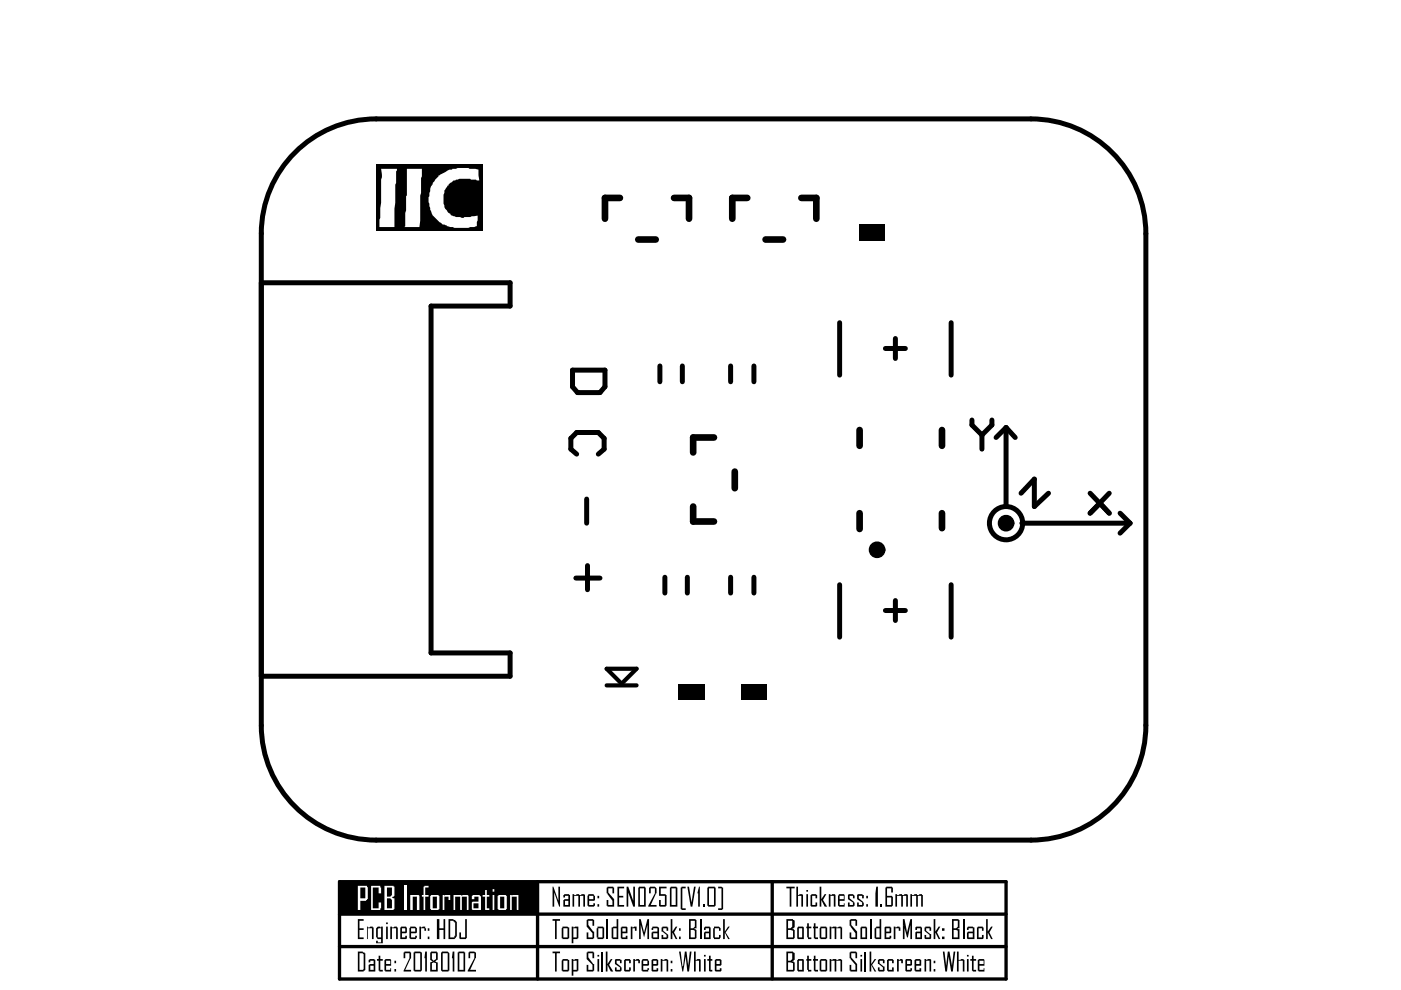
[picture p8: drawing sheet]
<svg xmlns="http://www.w3.org/2000/svg" width="297mm" height="210mm" viewBox="0 0 297 210" stroke-linecap="round" stroke-linejoin="round" font-family="sans-serif">
<path d="M72 186.9h141.3v20.7h-141.3zM72 193.8h141.3M114 186.9v20.7M163.7 186.9v20.7M72 200.7h141.3" fill="none" stroke="#000" stroke-width=".71"/>
<g fill="#000">
<path d="M75.9 194.9h1.2v.3h-.9v1.6h.9v.4h-.9v1.6h.9v.3h-1.2zM77.8 196.5h.2v.1h.3l.2-.1h.5v.1h.2v2.5h-.3v-2.3h-.9v2.3h-.2zM82.7 196.5h.4v.1l1.1-.1v.1h.1v2.5h-.3v-2.3h-.9v2.3h-.4zM88.9 196.5h.4v.1l.9-.1v.3h.1v.5h-.3v-.5h-.7v2.3h-.4zM92.6 194.9h.6v1.9h.8v-1.9h.4v4.2h-.4v-1.9h-.8v1.9h-.6zM98.6 194.9h.4v4h-.2v.2a1.59 1.59 0 0 1-1.4-.2v-1.2h.3v1.1h.9zM117.1 194.9h1.6v.3h-.7v3.9h-.3v-3.9h-.6zM117.1 188h.2l1.1 3v-3h.3v4.2h-.1l-1.1-3v3h-.4zM121.4 189.6h.3v.2h.4l.2-.2h.5v.2l1.1-.2 .1 .2v2.4h-.3v-2.3h-.7v2.3h-.4v-2.3h-.9v2.3h-.3zM124.4 195.1h.2v-.2h1.2v.2h.2v1.2h-.4v-1.1h-.9v.9l1.1 1.4h.2v1.4h-.2v.2h-1.4v-1.4h.3v1.1h.9v-.9l-1.2-1.4zM128.6 188.2h.2v-.2h1.2v.2h.2v1.2h-.3v-1h-.9v.8l1.2 1.4v1.6h-1.4v-.1h-.2v-1.3h.4v1.1h.9v-.9l-1.1-1.6h-.2zM130.9 188h1.4v.4h-1v1.5h.8v.4h-.8v1.6h1v.3h-1.4z"/>
<path d="M132.9 188h.3l1.1 3v-3h.3v4.2h-.3l-1.1-3v3h-.3zM133.7 196.5h.4v.1l.9-.1v.8h-.4v-.5h-.5v2.3h-.4zM135.5 194.9h.4l.7 2.8 .7-2.8h.3v4.2h-.3v-3l-.7 2.7-.7-2.7v3h-.4zM137.6 188.2h.2v-.2h1.1l.3 .4v1h-.2l-1 2.5h1.2v.3h-1.8l1.5-2.8v-1h-.9v1h-.4zM139.7 188h1.6v.4h-1.2v1.2h1v.2h.2v2.3h-.2v.1a1.59 1.59 0 0 1-1.4-.1v-1.3h.4v1.1h.9v-2h-1.3zM140.3 196.6h.1v-.1h1.1v.1h.2v.7h-.4v-.5h-.7v.5l1.1 .9v.7h-.2v.2h-1.2v-.9h.3v.6h.7v-.6l-1-.7zM142.2 194.9h.4v2.6l.7-1h.3l-.7 1.2 .7 1.4h-.3l-.7-1.4v1.4h-.4zM144.3 188.2h.2v-.2h.9v.4h-.7v4.2h.7v.3h-.9v-.1h-.2zM145.7 188h.4l.5 3.7 .5-3.7h.4l-.7 4.2h-.4zM148.2 188h.2v4.2h-.4v-2.8h-.2zM149.1 191.7h.3v.5h-.3zM151.4 196.5h1l.4 .3v.5h-.4v-.5h-.8v2h.8v-.6h.4l-.2 .9h-1.2l-.2-.3v-2h.2z"/>
<path d="M152.3 188h.7l.3 .2v4.6h-.2v.1h-.8v-.3h.7v-4.2h-.7zM153.3 194.9h.4v2.6l.7-1h.3l-.9 1.2 .9 1.4h-.3l-.7-1.4v1.4h-.4zM166.7 188h1.8v.4h-.7v3.8h-.4v-3.8h-.7zM168.8 188h.4v1.8l.3-.2h.6l.2 .2v2.4h-.4v-2.3h-.7v2.3h-.4zM171.1 195.8h.4v.7h.5v.3h-.5v2h.5v.3h-.7v-.3h-.2v-2h-.1v-.3h.1zM171.8 189.8h.2v-.2h1.1v.2h.2v.7h-.4v-.6h-.7v2h.7v-.6h.4v.8l-.2 .1h-1.1l-.2-.1zM172.5 195.8h.4v.7h.5v.3h-.5v2h.5v.3h-.7v-.2h-.2v-2.1h-.1v-.3h.1zM173.8 188h.3v2.6l.7-1h.4l-.7 1.2 .9 1.4h-.6l-.7-1.4v1.4h-.3zM175.7 189.6h.4v.2l.9-.2 .1 .2v2.4h-.3v-2.3h-.7v2.3h-.4zM175.9 196.5h.4v.1a1.15 1.15 0 0 1 1.2 0l.3-.1h.6v.1h.1v2.5h-.3v-2.3h-.9v2.3h-.3v-2.3h-.7v2.3h-.4zM179.8 189.8l.2-.2h.8l.4 .3v.6h-.4v-.6h-.7v.6l.9 .7v.1h.2v.8h-.2v.1h-1.2v-.9h.3v.6h.7v-.6l-1-.7zM180.1 195.1h.2v-.2h1.2v.2h.2v1.2h-.3v-1.1h-.9v.9l1.2 1.4v1.6h-1.4v-.2h-.2v-1.2h.4v1.1h.9v-.9l-1.1-1.6h-.2z"/>
<path d="M181.7 189.8l.2-.2h.9l.3 .2v.7h-.3v-.6h-.7v.6l.9 .7v.1h.1v.8h-.1v.1h-1.3v-.9h.4v.6h.7v-.6l-1.1-.7zM185.8 188h.3v4.2h-.5v-2.8zM186.7 191.7h.3v.5h-.3zM189.5 196.5h.3v.1l.9-.1v.1h.2v.7h-.4v-.5h-.7v2.3h-.3zM189.8 189.6h.4v.2h.3l.2-.2h.6v.2l1-.2 .2 .2v2.4h-.4v-2.3h-.7v2.3h-.3v-2.3h-.9v2.3h-.4zM191.4 194.9h.4l.5 2.8 .7-2.8h.4v4.2h-.4v-3l-.5 2.7h-.2l-.7-2.7 .2 .4v2.6h-.4zM193 189.6h.4v.2h.3l.2-.2h.5v.2l1.1-.2v.2h.2v2.4h-.4v-2.3h-.7v2.3h-.3v-2.3h-.9v2.3h-.4zM196 196.6h.2v-.1h1v.1h.2v.7h-.3v-.5h-.7v.5l1 .8v.8l-.2 .2h-1l-.2-.2v-.7h.4v.6h.7v-.6l-1.1-.9zM198 194.9h.3v2.6l.7-1h.4l-.7 1.2 .7 1.4h-.4l-.7-1.4v1.4h-.3zM207.1 196.6h.2v-.1h1.1v.1h.1v.7h-.3v-.5h-.7v2h.7v-.6h.3v.7l-.1 .2h-1.3zM209.1 194.9h.3v2.6l.7-1h.4l-.7 1.2 .7 1.4h-.4l-.7-1.4v1.4h-.3zM80.3 202.6h.3v.7h.6v.4h-.6v1.9h.6v.4h-.7v-.2h-.2v-2.1h-.4v-.4h.4z"/>
<path d="M85.6 201.9h.1v-.1h1.3v.1h.2a1.59 1.59 0 0 1-.2 1.4l-1.1 2.3h1.3v.4h-1.6l1.2-2.8v-1.1h-.9v1.1h-.3zM90.2 201.8h.3v4.2h-.3v-2.8h-.2zM96 201.8h.3v4.2h-.3v-2.8h-.2zM99.3 201.9h.2v-.1h1.1l.3 .1v1.3h-.2l-1 2.4h1.2v.4h-1.7l1.4-2.8v-1.1h-.9v1.1h-.4zM117.1 201.8h1.6v.3h-.7v3.9h-.3v-3.9h-.6zM124.4 201.9h.2v-.1h1.2v.1h.2v1.3h-.4v-1.1h-.9v.9l1.1 1.4h.2v1.4h-.2v.2h-1.4v-1.4h.3v1h.9v-1l-1.2-1.3zM128.4 201.8h.4v2.6l.7-1.1h.4l-.8 1.3 .9 1.4h-.5l-.7-1.4v1.4h-.4zM130.4 203.5l.2-.2h.8l.4 .2v.7h-.4v-.5h-.7v.5l.9 .7v.2h.2v.7h-.2v.2h-1l-.2-.2v-.7h.3v.5h.7v-.5l-1-.7zM132.3 203.5h.2v-.2h1.1v.2h.1v.7h-.3v-.5h-.7v1.9h.7v-.5h.3v.7h-.1v.2h-1.1l-.2-.2zM134.3 203.3h.3v.2l.9-.2v.2h.2v.7h-.4v-.5h-.7v2.3h-.3zM140.1 203.3h.3v.2l1.1-.2v.2h.2v2.5h-.4v-2.3h-.9v2.3h-.3zM144 201.8h.3l.4 3.3 .1-.3 .4-3h.4l.3 3.3 .4-3.3h.3l-.5 4.2h-.4l-.3-3.4-.6 3.4h-.1z"/>
<path d="M147.1 201.8h.4v1.7l.3-.2h.6l.2 .2v2.5h-.4v-2.3h-.7v2.3h-.4zM150.3 202.6h.4v.7h.3v.4h-.3v1.9h.3v.4h-.5l-.2-.2v-2.1h-.3v-.4h.3zM171.1 202.6h.4v.7h.5v.4h-.5v1.9h.5v.4h-.7v-.4h-.2v-1.9h-.1v-.4h.1zM172.5 202.6h.4v.7h.5v.4h-.5v1.9h.5v.4h-.7v-.2h-.2v-2.1h-.1v-.4h.1zM175.9 203.3h.4v.2a1.15 1.15 0 0 1 1.2 0l.3-.2h.6v.2h.1v2.5h-.3v-2.3h-.9v2.3h-.3v-2.3h-.7v2.3h-.4zM180.1 201.9h.2v-.1h1.2v.1h.2v1.3h-.3v-1.1h-.9v.9l1.2 1.4v1.6h-1.4v-.2h-.2v-1.2h.4v1h.9v-1l-1.1-1.4h-.2zM184.4 201.8h.3v2.6l.7-1.1h.4l-.9 1.3 .9 1.4h-.4l-.7-1.4v1.4h-.3zM186.1 203.5h.2v-.2h1.1v.2h.1v.7h-.3v-.5h-.7v.5l1 .7v.9l-.1 .2h-1.1v-.2h-.2v-.7h.4v.5h.7v-.5l-1.1-.7zM188.1 203.5h.2v-.2h1v.2h.2v.7h-.4v-.5h-.7v1.9h.7v-.5h.4v.9h-1.2v-.2h-.2zM190.2 203.3h.3v.2h.2a.44 .44 0 0 1 .7 0v.7h-.3v-.5h-.6v2.3h-.3zM196 203.3h.4v.2l.8-.2 .2 .2v2.5h-.3v-2.3h-.7v2.3h-.4zM199.9 201.8h.3l.4 3.3 .4-3.3h.3l.5 3.3 .4-3.3h.3l-.5 4.2h-.3l-.6-3.4-.3 3.4h-.4z"/>
<path d="M202.9 201.8h.3v1.7h.4l.2-.2h.5v.2h.2v2.5h-.4v-2.3h-.9v2.3h-.3zM206.1 202.6h.3v.7h.6v.4h-.6v1.9h.6v.4h-.8v-.2h-.1v-2.1h-.4v-.4h.4z"/>
<path d="M79.7 196.8a.67 .67 0 0 1 .9-.3v.1h.2v-.1h.4v3.5h-1.5v-.5h.4v.3h.7v-.7h-.7l-.2-.3h-.2zM80.1 197v1.8h.7v-2h-.5z"/>
<path d="M81.9 195.6h.3v.3h-.3zM81.9 196.5h.3v2.6h-.3z"/>
<path d="M84.9 196.6h.1v-.1h1.1v.1h.2v1.1l-.2 .2h-.9v.9h.7v-.4h.4v.5l-.2 .2h-1.2zM85.2 196.8v.7h.7v-.7z"/>
<path d="M87 196.5h1l.4 .3v.9l-.2 .2h-1v.9h.8v-.4h.4l-.2 .7h-1.2v-.2h-.2v-2.1zM87.2 196.8v.7h.8v-.7z"/>
<path d="M90.7 196.8h.3v.5h-.3zM90.7 198.6h.3v.5h-.3z"/>
<path d="M95.1 194.9h1.1v.2h.3v.1l.4 .2v3.2h-.2v.2a.56 .56 0 0 1-.7 .3h-.9zM95.4 195.2v3.6h.9v-.4h.2v-2.8h-.2l-.1-.4z"/>
<path d="M119.3 196.5a1.59 1.59 0 0 1 1.4 .1v2.3h-.2v.2h-1.2v-.2h-.2v-2.1zM119.4 196.8v2h.9v-2z"/>
<path d="M119.4 189.8h.2v-.2h1.1v.2h.2v2.4h-1.5v-1.4h.2v-.2h.9v-.7h-.7v.4h-.4zM119.8 191v.9h.7v-.9z"/>
<path d="M121.2 196.5h.4v.1l.3-.1h.7v2.4h-.2v.2h-.8v.9h-.4zM121.6 196.8v2h.7v-2z"/>
<path d="M124.7 189.6h1.1l.2 .3h.1v.9l-.1 .2h-1.1v.9h.9v-.4h.3v.6h-.1v.1h-1.3v-.1h-.1v-2.2zM124.9 189.9v.7h.9v-.7z"/>
<path d="M126.7 189.9h.3v.6h-.3zM126.7 191.7h.3v.5h-.3z"/>
<path d="M126.7 196.5h1.2v.1h.2v2.3h-.2v.2h-1.2v-.3h-.2v-2h.2zM126.9 196.8v2h.8v-2z"/>
<path d="M130.7 194.9h.4v4.2h-.4a.79 .79 0 0 1-1-.3v-2.2l.3-.1h.7zM130 196.8v2h.7v-2z"/>
<path d="M131.6 196.6h.2v-.1h1.1a1.59 1.59 0 0 1 .1 1.4h-1v.9h.7v-.4h.3v.7h-1.2v-.2h-.2zM132 196.8v.7h.7v-.7z"/>
<path d="M135.3 188.2h.2v-.2h1.2v.2h.2v4h-1.6zM135.7 188.4v3.5h.9v-3.5z"/>
<path d="M138.3 196.5a1.59 1.59 0 0 1 1.4 .1v2.5h-.5a.79 .79 0 0 1-1.1-.3v-1.1h.2v-.2h1.1v-.7h-.9v.4h-.4zM138.5 197.9v.9h.9v-.9z"/>
<path d="M142 188.2h.2v-.2h1.2v.2h.2v4h-1.6zM142.4 188.4v3.5h.9v-3.5z"/>
<path d="M144 196.8h.3v.5h-.3zM144 198.6h.3v.5h-.3z"/>
<path d="M146.1 194.9h1.4v.2h.2v1.7h-.4l-.2 .2h.4v.2h.2v1.7h-.2v.2h-1.4zM146.4 195.2v1.6h.6l.3-.3v-1.3zM146.4 197.2v1.6h.9v-1.5z"/>
<path d="M149.3 196.6h.1v-.1h1.1v.1h.2v2.5h-1.4v-1.4h.1v-.2h.9v-.7h-.7v.4h-.3zM149.6 197.9v.9h.7v-.9z"/>
<path d="M150 188.2h.1v-.2h1.5v.2h.1v3.9h-.1v.1h-1.5v-.1h-.1zM150.3 188.4v3.5h1.1v-3.5z"/>
<path d="M166.7 194.9h1.4v.2l.4 .1v1.4l-.5 .4h.3v.2h.2v1.7h-.2v.2h-1.6zM167.1 195.2v1.6h.5l.4-.3v-1.3zM167.1 197.2v1.6h1v-1.5z"/>
<path d="M169 196.6h.2v-.1h1.1l.1 .1v2.5a1.59 1.59 0 0 1-1.4-.2zM169.4 196.8v2h.7v-2z"/>
<path d="M171 188.7h.3v.4h-.3zM171 189.6h.3v2.6h-.3z"/>
<path d="M174 196.5h1.2v.1h.2v2.3h-.2v.2h-1.2v-.2h-.2v-2.1zM174.1 196.8v2h.9v-2z"/>
<path d="M177.8 189.6h1.1a1.59 1.59 0 0 1 .2 1.4h-1.1v.9h.9v-.4h.2v.7h-1.3v-.1h-.1v-2.2zM178 189.9v.7h.9v-.7z"/>
<path d="M182.4 196.6h.2v-.1h1.1v.1h.1v2.5h-1.4zM182.8 196.8v2h.7v-2z"/>
<path d="M183.7 189.9h.3v.6h-.3zM183.7 191.7h.3v.5h-.3z"/>
<path d="M186.5 194.9h.3v4.2h-.3a.79 .79 0 0 1-1.1-.3v-2h.2l.2-.3h.7zM185.8 196.8v2h.7v-2z"/>
<path d="M187.5 196.6l.2-.1h1.1v.1h.2v1.1l-.2 .2h-.9v.9h.7v-.4h.4v.5h-.2v.2h-1.3zM187.9 196.8v.7h.7v-.7z"/>
<path d="M187.7 188.2h.2v-.2h1.2v.2h.2v1h-.3v-.8h-.9v1.5h1v.2h.2v2h-.2v.1h-1.4zM188.1 190.3v1.6h.9v-1.6z"/>
<path d="M194.1 196.6l.2-.1h1v.1h.2v2.5h-1.4v-.2a1.59 1.59 0 0 1 .2-1.4h.8v-.7h-.7v.4h-.3zM194.4 197.9v.9h.7v-.9z"/>
<path d="M199.7 196.8h.5v.5h-.5zM199.7 198.6h.5v.5h-.5z"/>
<path d="M201.8 194.9h1.4v.2h.2v1.7h-.3v.2h.3v2.1h-1.6zM202.2 195.2v1.6h.5l.4-.3v-1.3zM202.2 197.2v1.6h.9v-1.5z"/>
<path d="M205 196.6h.2v-.1a1.59 1.59 0 0 1 1.4 .1v2.5h-1.4a1.59 1.59 0 0 1-.2-1.4h.2v-.2h1v-.7h-.8v.4h-.4zM205.4 197.9v.9h.8v-.9z"/>
<path d="M75.9 201.8h1v.1h.4v.2h.2v3.5l-.4 .2v.2h-1.2zM76.2 202.1v3.5h.7l.2-.1v-3.2h-.2v-.2z"/>
<path d="M78.2 203.5h.1v-.2h1.1v.2h.2v2.5h-.4v-.2v.2h-1v-1.4h.1v-.2h.9v-.7h-.7v.3h-.3zM78.5 204.8v.8h.7v-.8z"/>
<path d="M81.5 203.5h.2v-.2h1a1.59 1.59 0 0 1 .2 1.5h-1v.8h.8v-.3h.2v.7h-1.2v-.2h-.2zM81.9 203.7v.7h.8v-.7z"/>
<path d="M83.6 203.7h.4v.5h-.4zM83.6 205.5h.4v.5h-.4z"/>
<path d="M87.7 201.9h.2v-.1h1.2l.4 .1v3.9h-.2v.2h-1.4v-.2h-.2zM88 202.1v3.5h1.1v-3.5z"/>
<path d="M91.2 201.9h.2v-.1h1.2v.1h.2v1.6l-.5 .4 .5 .1v2h-1.6v-2l.5-.1-.5-.4zM91.6 202.1v1.2l.3 .4 .5-.4v-1.2zM91.6 204.2v1.4h.8v-1.4l-.5-.2z"/>
<path d="M93.5 201.9h.2v-.1h1.2l.4 .3v3.7h-.2v.2h-1.4v-.2h-.2zM93.9 202.1v3.5h1v-3.5z"/>
<path d="M97 201.9h.2v-.1h1.2v.1h.2v4.1h-1.6zM97.4 202.1v3.5h.9v-3.5z"/>
<path d="M119.3 203.3a1.59 1.59 0 0 1 1.4 .2v2.3h-.2v.2h-1.2v-.2h-.2v-2.1zM119.4 203.7v1.9h.9v-1.9z"/>
<path d="M121.2 203.3h.4v.2l.3-.2h.7v2.5h-.2v.2h-.8v.9h-.4zM121.6 203.7v1.9h.7v-1.9z"/>
<path d="M126.7 202.5h.3v.3h-.3zM126.7 203.3h.3v2.7h-.3z"/>
<path d="M136.2 203.3h1.1l.1 .4h.2v.9l-.2 .2h-1v.8h.9v-.3h.3l-.2 .7h-1.2v-.2h-.2v-2.1zM136.4 203.7v.7h.9v-.7z"/>
<path d="M138.1 203.5h.2v-.2h1.1v.2h.2v1.1l-.2 .2h-.9v.8h.7v-.3h.4v.5l-.2 .2h-1.1l-.2-.2zM138.5 203.7v.7h.7v-.7z"/>
<path d="M142.2 203.7h.4v.5h-.4zM142.2 205.5h.4v.5h-.4z"/>
<path d="M149.3 202.5h.3v.3h-.3zM149.3 203.3h.3v2.7h-.3z"/>
<path d="M151.6 203.5h.1v-.2h1.1v.2h.2v1.1l-.2 .2h-.9v.8h.7v-.3h.4v.5l-.2 .2h-1.1l-.1-.2zM151.9 203.7v.7h.7v-.7z"/>
<path d="M166.7 201.8h1.4v.1l.4 .2v1.4l-.5 .4h.3v.1h.2v1.8h-.2v.2h-1.6zM167.1 202.1v1.6h.5l.4-.4v-1.2zM167.1 204v1.6h1v-1.4z"/>
<path d="M169 203.5h.2v-.2h1.1l.1 .2v2.5h-1.2v-.2h-.2zM169.4 203.7v1.9h.7v-1.9z"/>
<path d="M174 203.3h1.2v.2h.2v2.3h-.2v.2h-1.2v-.2h-.2v-2.1zM174.1 203.7v1.9h.9v-1.9z"/>
<path d="M182.4 202.5h.4v.3h-.4zM182.4 203.3h.4v2.7h-.4z"/>
<path d="M192 203.5l.1-.2h1.1v.2h.2v1.1l-.2 .2h-.9v.8h.7v-.3h.4v.5h-.2v.2h-1.1l-.1-.2zM192.3 203.7v.7h.7v-.7z"/>
<path d="M193.9 203.5h.2v-.2h1v.2h.2v1.3h-1v.8h.7v-.3h.3v.7h-1.2v-.2h-.2zM194.3 203.7v.7h.7v-.7z"/>
<path d="M198 203.7h.3v.5h-.3zM198 205.5h.3v.5h-.3z"/>
<path d="M205 202.5h.4v.3h-.4zM205 203.3h.4v2.7h-.4z"/>
<path d="M207.3 203.5h.2v-.2h1a1.59 1.59 0 0 1 .2 1.5h-1v.8h.8v-.3h.2v.7h-1.2v-.2h-.2zM207.7 203.7v.7h.8v-.7z"/>
</g>
<path d="M128.8 194.9v4.2M148.6 194.9v4.2M184.7 194.9v4.2M204.3 194.9v4.2M127.7 201.8v4.2M183.5 201.8v4.2" fill="none" stroke="#000" stroke-width=".35"/>
<path d="M72 186.9h41.8v6.9h-41.8z" fill-rule="evenodd" fill="#000"/>
<g fill="#fff">
<path d="M78.7 187.8h1.9v.4h.2v1.2h-.5v-1.2h-1.3v4.4h1.3v-1.3h.5v1.3h-.2v.3h-1.9z"/>
<path d="M85.7 187.8h.6v5.1h-.6z"/>
<path d="M87 189.8h.5v.1v-.1h1.2l.2 .1v3h-.5v-2.8h-.9v2.8h-.5z"/>
<path d="M89.8 188h.2v-.2h.9v.4h-.7v1.6h.7v.3h-.7v2.8h-.4v-2.8h-.3v-.3h.3z"/>
<path d="M93.9 189.8h.3v.1l.2-.1h1v1h-.3v-.7h-.9v2.8h-.3z"/>
<path d="M96.2 189.8h.3v.1v-.1h1.2l.2 .1a1.5 1.5 0 0 1 1.4 0v3h-.3v-2.8h-1.1v2.8h-.3v-2.8h-1.1v2.8h-.3z"/>
<path d="M102.9 188.7h.3v1.1h.5v.3h-.5v2.5h.5v.3h-.8v-2.8h-.6v-.3h.6z"/>
<path d="M108.2 189.8h.3v.1l.2-.1h1.2v3.1h-.3v-2.8h-1.1v2.8h-.3z"/>
<path d="M75.9 187.8h1.9l.2 .4v2.4l-.4 .2v.2h-1.2v1.9h-.5zM76.4 188.2v2.3h1.1v-2.3z"/>
<path d="M81.5 187.8h2v.2h.1v1.9l-.5 .4 .5 .2v2.3h-.1v.1h-2zM82 188.2v1.9h.7l.4-.3v-1.6zM82 190.5v2.1h1.1v-1.8l-.4-.3z"/>
<path d="M91.2 189.9h.2v-.1h1.6v.1h.2v2.9h-.2v.1h-1.6v-.1h-.2zM91.7 190.1v2.5h.9v-2.5z"/>
<path d="M100 189.9h.2v-.1h1.4l.4 .3v2.8h-1.8l-.2-.1v-1.5l.2-.1h1.2v-1.1h-.8v.5h-.6zM100.4 191.5v1.1h1v-1.1z"/>
<path d="M104.4 188.5h.4v.6h-.4zM104.4 189.8h.4v3.1h-.4z"/>
<path d="M105.5 189.9h.2v-.1h1.6v.1h.1v2.9h-.1v.1h-1.6v-.1h-.2zM106 190.1v2.5h.9v-2.5z"/>
</g>
<g fill="none" stroke="#000" stroke-width="1.1">
<path d="M62.5 32.3a24.3 24.3 0 0 1 17.2-7.1h138.9a24.3 24.3 0 0 1 24.3 24.3v104.3a24.3 24.3 0 0 1-24.3 24.3h-138.9a24.3 24.3 0 0 1-24.3-24.3v-104.3a24.3 24.3 0 0 1 7.1-17.2zM55.4 60h52.8v4.9h-16.8v73.5h16.8v5h-52.8M121.4 78.5h6.9v3.5l-1.1 1.2h-4.8l-1-1.2zM139.9 77.6v3.3M144.7 77.6v3.3M154.9 77.6v3.3M159.8 77.6v3.3M178 68.4v11.1M187.7 73.9h4.3M189.8 71.8v4.2M201.7 68.4v11.1M122.3 96.3l-1.3-1.1v-2.3l1.3-1.2h4.6l1.2 1.2v2.3l-1.2 1.1"/>
<path d="M206.1 89.1v1l2.1 2.1M208.2 92.2v3M210.3 89.1v1l-2.1 2.1M213.3 90.6l1.9 2.2M213.3 90.6l-2.1 2.2M213.3 90.6v16.8M124.4 105.8v5.1M124.6 119.9v5.1M216.5 104.6l2.8-3v5.8l3-2.8M216.7 110.9h22.9M231.1 104.6l4.1 4.2-2-2.1-2.1 2.1 4.1-4.2M237.5 108.8l2.1 2.1"/>
<path d="M239.6 110.9l-2.1 2.1M122.1 122.6h5.1M141 122.4v3.3M145.7 122.4v3.3M154.9 122.4v3.3M159.8 122.4v3.3M178 124v11.1M187.7 129.4h4.3M189.8 127.3v4.3M201.7 124v11.1"/>
</g>
<path d="M128.6 141.8h6.4l-3.2 3.2zM128.6 145.3h6.4" fill="none" stroke="#000" stroke-width=".88"/>
<g fill="none" stroke="#000" stroke-width="1.4">
<path d="M131.4 42h-3.1v4.4M135.3 50.8h3.7M142.9 42h3.2v4.4M158.4 42h-3.1v4.4M162.3 50.8h3.7M169.9 42h3.2v4.4M151.4 92.8h-4.4v3.1M155.8 100v3.5M182.3 91.2v3.3M199.7 91.2v3.3M147 107.4v3.2h4.4M182.3 108.8v3.4"/>
<path d="M199.7 108.8v3.2"/>
</g>
<g fill="#000">
<path d="M79.7 34.9h22.6v14.1h-22.6z" fill-rule="evenodd"/>
<path d="M182.1 47.4h5.4v3.6h-5.4z" fill-rule="evenodd"/>
<path d="M143.8 145.1h5.6v3.4h-5.6z" fill-rule="evenodd"/>
<path d="M157.2 145.1h5.5v3.4h-5.5z" fill-rule="evenodd"/>
</g>
<g fill="#fff">
<path d="M80.8 35.8h3.4v.3l-.2 .2v2.5l-.2 .3-.2 9h-3.1v-1.5l.1-.4v-2.1l.2-1.1v-4.9a3.6 3.6 0 0 0 0-2.3z"/>
<path d="M86.3 35.8h3.2v1.6l-.2 .3v3.2l-.2 .5v5.3l-.2 1.4h-3.2l.2-.1 .2-6.4 .2-.2z"/>
<path d="M93 37.2l1.4-.7a1.47 1.47 0 0 1 1.4-.5l.2-.2h.7l.3-.2h2.3l.2 .2h1.2l.7 .2 .2 2.3-1.4-.2a6.8 6.8 0 0 0-4.2 .3l-.2 .2a3.9 3.9 0 0 0-1.8 3.7 2.68 2.68 0 0 0 .7 2.3l.9 1.1 1.1 .3 1.6 .2 .1-.2h1.3l1.7-.3h-.1l-.2 2.3h-.2a13.6 13.6 0 0 1-6.2 0v-.2h-.1a4.8 4.8 0 0 1-2.5-1.8 2.03 2.03 0 0 1-.7-1.4h-.2l-.3-1.8v-1l.1-.2 .2-1.6 .4-.9h.1v-.3l1.3-1.4z"/>
</g>
<g fill="none" stroke="#000" stroke-width="1.8">
<circle cx="186" cy="116.6" r=".88"/>
<circle cx="213.3" cy="110.9" r=".88"/>
</g>
<circle cx="213.3" cy="110.9" r="3.5" fill="none" stroke="#000" stroke-width="1.1"/>
</svg>
